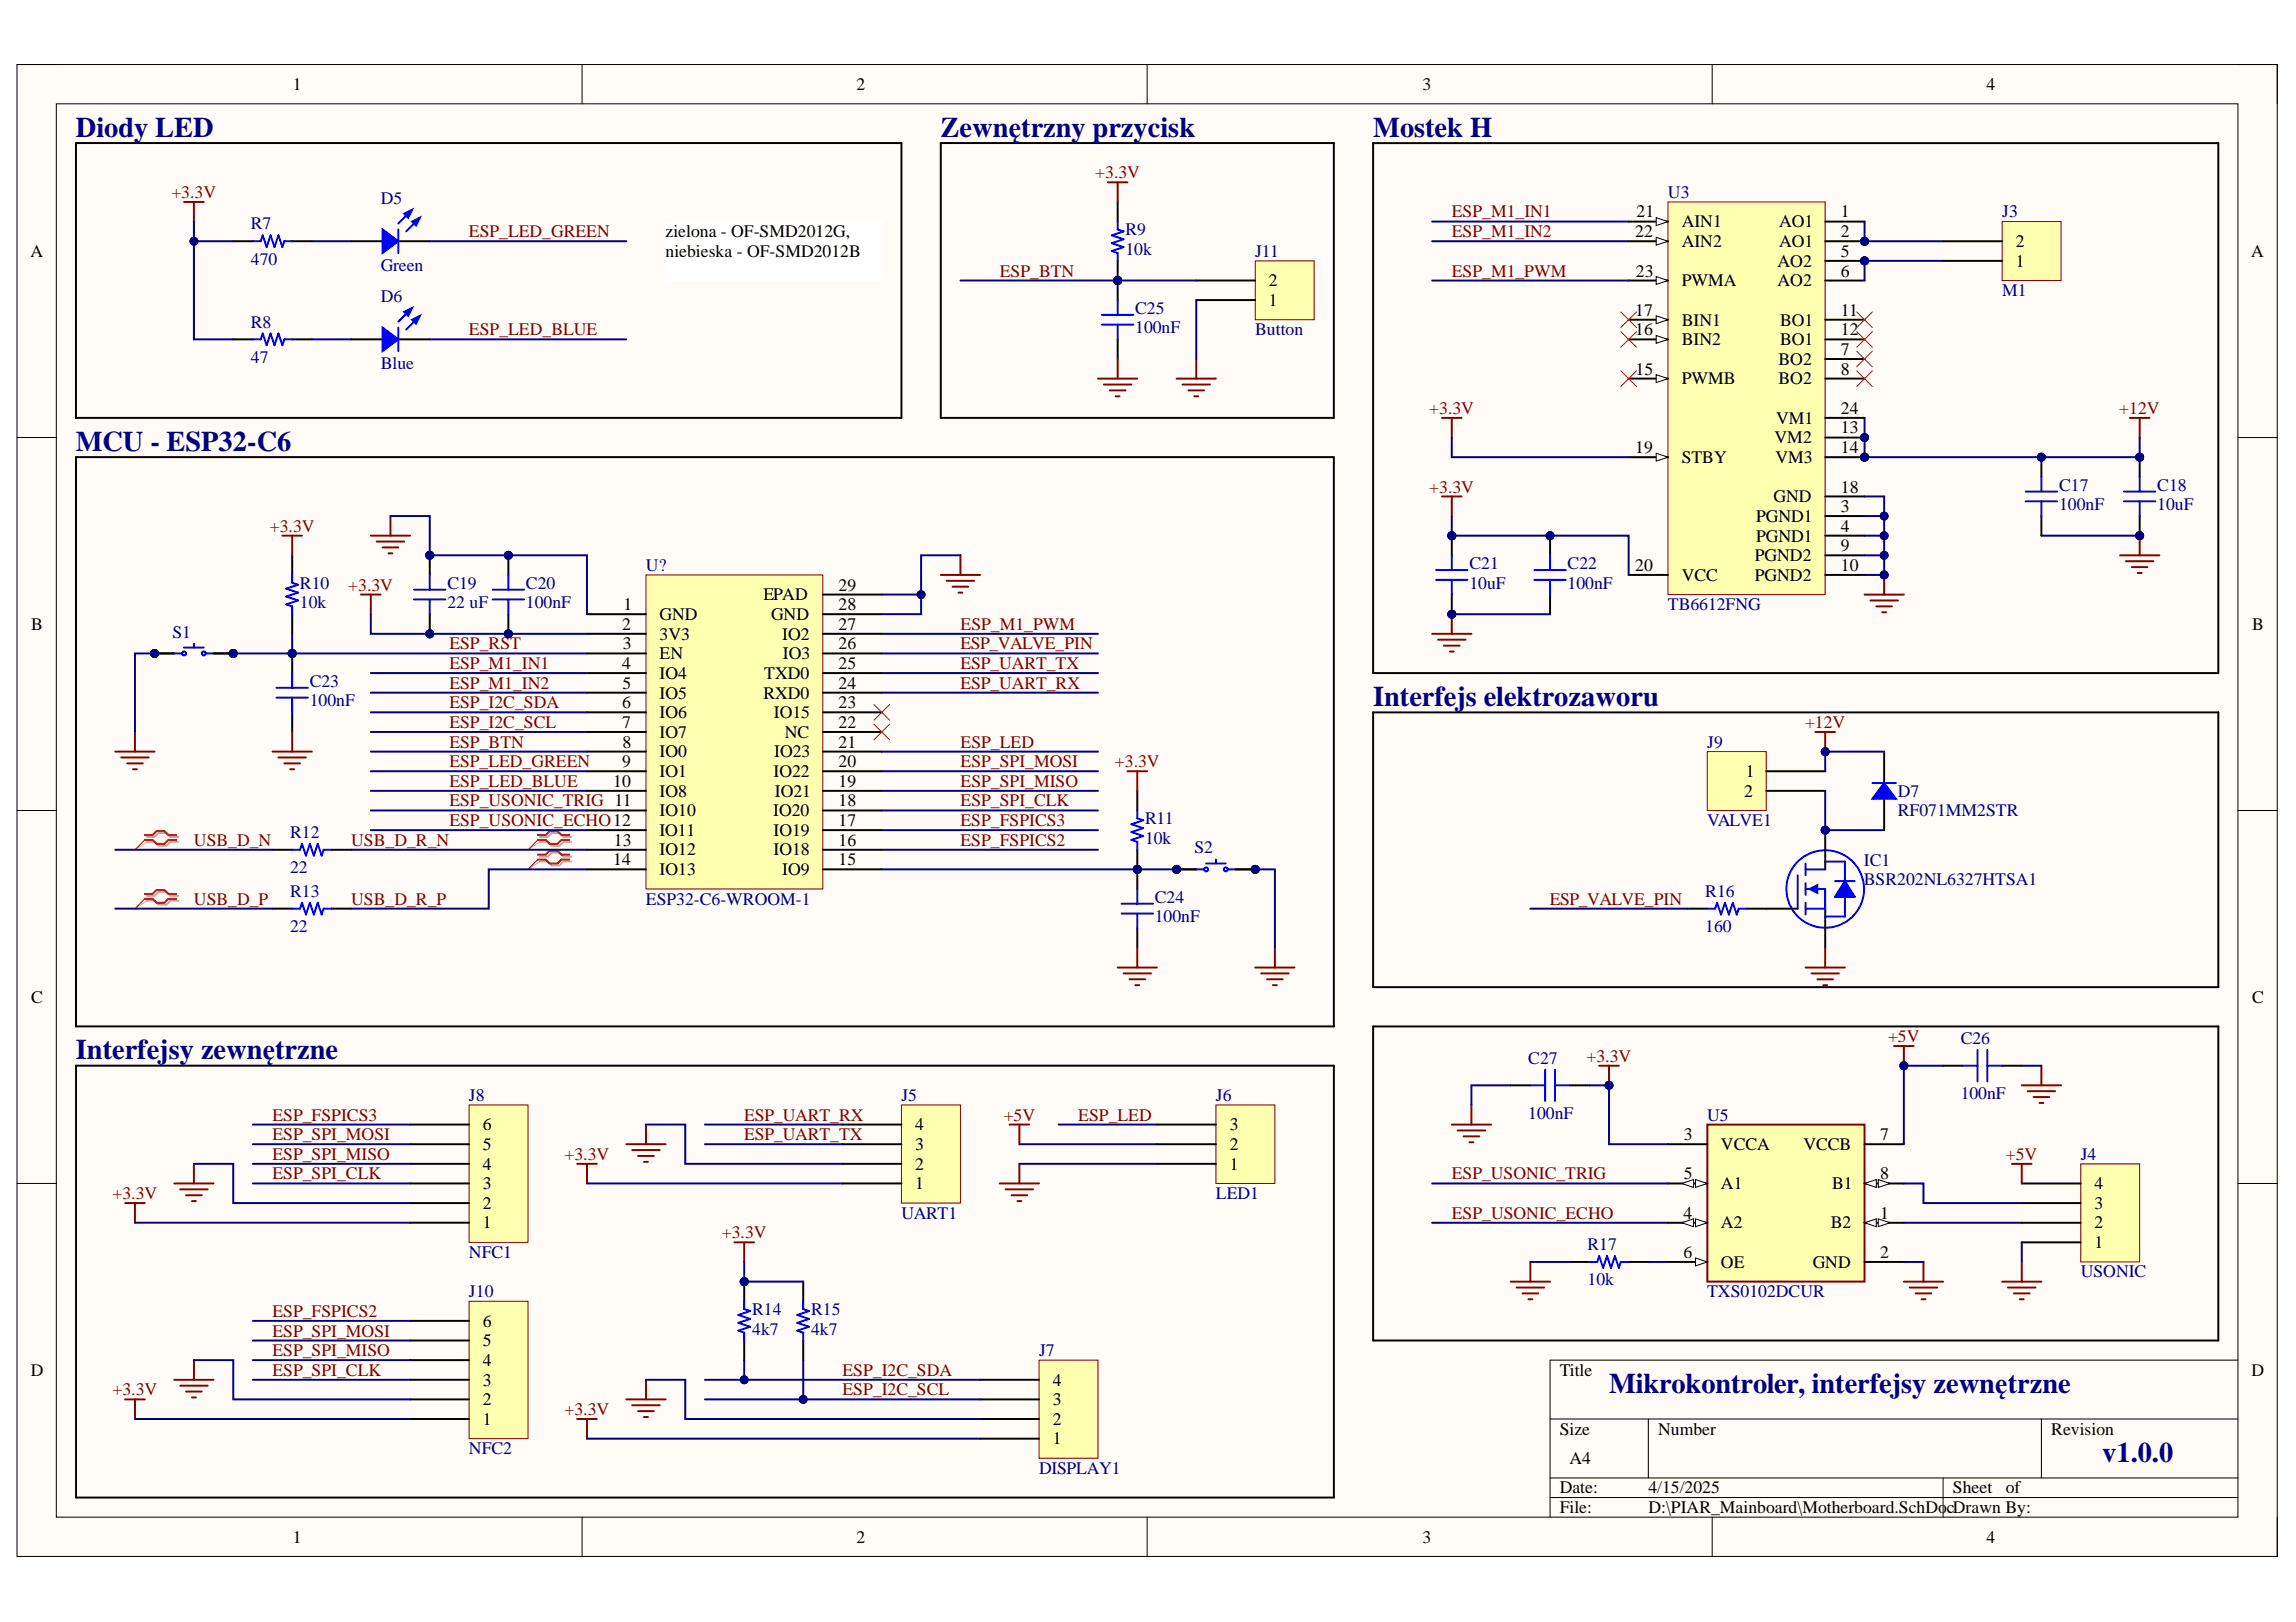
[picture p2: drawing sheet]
<svg xmlns="http://www.w3.org/2000/svg" width="297mm" height="210mm" viewBox="0 0 297 210" stroke-linecap="round" stroke-linejoin="round" font-family="sans-serif">
<defs><g id="words">
<g font-size="3.7" fill="#000080">
<text x="9.8" y="17.7">Diody LED</text>
<text x="121.7" y="17.7">Zewnętrzny przycisk</text>
<text x="177.7" y="17.7">Mostek H</text>
<text x="9.8" y="58.3">MCU - ESP32-C6</text>
<text x="177.7" y="91.4">Interfejs elektrozaworu</text>
<text x="9.8" y="137.1">Interfejsy zewnętrzne</text>
<text x="208.2" y="180.3">Mikrokontroler, interfejsy zewnętrzne</text>
<text x="272" y="189.2">v1.0.0</text>
</g>
<g font-size="2.3">
<text x="37.9" y="11.7">1</text>
<text x="110.8" y="11.7">2</text>
<text x="184" y="11.7">3</text>
<text x="257" y="11.7">4</text>
<text x="211.7" y="28.1">21</text>
<text x="217.6" y="29.4">AIN1</text>
<text x="230.2" y="29.4">AO1</text>
<text x="238.2" y="28.1">1</text>
<text x="3.9" y="33.2">A</text>
<text x="86.1" y="30.7">zielona - OF-SMD2012G,</text>
<text x="86.1" y="33.2">niebieska - OF-SMD2012B</text>
<text x="211.6" y="30.7">22</text>
<text x="211.6" y="35.8">23</text>
<text x="217.6" y="32">AIN2</text>
<text x="230" y="34.5">AO2</text>
<text x="230.2" y="32">AO1</text>
<text x="238.2" y="30.7">2</text>
<text x="238.2" y="33.2">5</text>
<text x="238.2" y="35.8">6</text>
<text x="260.8" y="34.5">1</text>
<text x="260.8" y="32">2</text>
<text x="291.2" y="33.2">A</text>
<text x="164.2" y="39.6">1</text>
<text x="164.2" y="37.1">2</text>
<text x="211.6" y="40.9">17</text>
<text x="217.6" y="37.1">PWMA</text>
<text x="230" y="37.1">AO2</text>
<text x="238.2" y="40.9">11</text>
<text x="211.6" y="43.4">16</text>
<text x="217.6" y="44.7">BIN2</text>
<text x="217.6" y="42.1">BIN1</text>
<text x="230.1" y="47.2">BO2</text>
<text x="230.3" y="42.1">BO1</text>
<text x="230.3" y="44.7">BO1</text>
<text x="238.2" y="43.4">12</text>
<text x="238.2" y="45.9">7</text>
<text x="211.6" y="48.5">15</text>
<text x="217.6" y="49.7">PWMB</text>
<text x="230.1" y="49.7">BO2</text>
<text x="238.2" y="53.6">24</text>
<text x="238.2" y="48.5">8</text>
<text x="211.6" y="58.6">19</text>
<text x="217.6" y="59.9">STBY</text>
<text x="229.6" y="57.4">VM2</text>
<text x="229.7" y="59.9">VM3</text>
<text x="229.8" y="54.8">VM1</text>
<text x="238.2" y="56.1">13</text>
<text x="238.2" y="58.6">14</text>
<text x="229.5" y="65">GND</text>
<text x="238.2" y="63.7">18</text>
<text x="227.2" y="67.5">PGND1</text>
<text x="227.2" y="70.1">PGND1</text>
<text x="238.2" y="66.3">3</text>
<text x="238.2" y="68.8">4</text>
<text x="238.2" y="71.3">9</text>
<text x="98.8" y="77.7">EPAD</text>
<text x="108.5" y="76.4">29</text>
<text x="211.6" y="73.9">20</text>
<text x="217.6" y="75.2">VCC</text>
<text x="227" y="75.2">PGND2</text>
<text x="227" y="72.6">PGND2</text>
<text x="238.2" y="73.9">10</text>
<text x="4" y="81.5">B</text>
<text x="80.5" y="81.5">2</text>
<text x="80.6" y="79">1</text>
<text x="85.3" y="80.2">GND</text>
<text x="85.3" y="82.8">3V3</text>
<text x="99.8" y="80.2">GND</text>
<text x="101.2" y="82.8">IO2</text>
<text x="108.5" y="81.5">27</text>
<text x="108.5" y="79">28</text>
<text x="291.4" y="81.5">B</text>
<text x="80.5" y="86.6">4</text>
<text x="80.5" y="89.1">5</text>
<text x="80.6" y="84">3</text>
<text x="85.3" y="85.3">EN</text>
<text x="85.3" y="87.8">IO4</text>
<text x="98.9" y="87.8">TXD0</text>
<text x="101.3" y="85.3">IO3</text>
<text x="108.5" y="89.1">24</text>
<text x="108.5" y="86.6">25</text>
<text x="108.5" y="84">26</text>
<text x="80.5" y="91.7">6</text>
<text x="80.5" y="94.2">7</text>
<text x="85.3" y="90.4">IO5</text>
<text x="85.3" y="92.9">IO6</text>
<text x="85.3" y="95.5">IO7</text>
<text x="98.8" y="90.4">RXD0</text>
<text x="100.1" y="92.9">IO15</text>
<text x="101.5" y="95.5">NC</text>
<text x="108.5" y="94.2">22</text>
<text x="108.5" y="91.7">23</text>
<text x="79.3" y="101.8">10</text>
<text x="80.5" y="99.3">9</text>
<text x="80.5" y="96.8">8</text>
<text x="85.3" y="98">IO0</text>
<text x="85.3" y="100.6">IO1</text>
<text x="100.1" y="100.6">IO22</text>
<text x="100.2" y="98">IO23</text>
<text x="108.5" y="101.8">19</text>
<text x="108.5" y="99.3">20</text>
<text x="108.5" y="96.8">21</text>
<text x="225.9" y="100.6">1</text>
<text x="85.3" y="103.1">IO8</text>
<text x="85.3" y="105.6">IO10</text>
<text x="100" y="105.6">IO20</text>
<text x="100.2" y="103.1">IO21</text>
<text x="108.5" y="106.9">17</text>
<text x="108.5" y="104.4">18</text>
<text x="225.6" y="103.1">2</text>
<text x="79.3" y="112">14</text>
<text x="79.4" y="109.4">13</text>
<text x="85.3" y="108.2">IO11</text>
<text x="85.3" y="110.7">IO12</text>
<text x="85.3" y="113.2">IO13</text>
<text x="100.1" y="110.7">IO18</text>
<text x="100.1" y="108.2">IO19</text>
<text x="101.2" y="113.2">IO9</text>
<text x="108.5" y="112">15</text>
<text x="108.5" y="109.4">16</text>
<text x="4" y="129.8">C</text>
<text x="291.4" y="129.8">C</text>
<text x="62.5" y="148.8">5</text>
<text x="62.5" y="146.3">6</text>
<text x="118.4" y="148.8">3</text>
<text x="118.4" y="146.3">4</text>
<text x="159.1" y="148.8">2</text>
<text x="159.1" y="146.3">3</text>
<text x="217.9" y="147.6">3</text>
<text x="222.6" y="148.8">VCCA</text>
<text x="233.3" y="148.8">VCCB</text>
<text x="243.2" y="147.6">7</text>
<text x="62.5" y="153.9">3</text>
<text x="62.5" y="151.4">4</text>
<text x="118.4" y="153.9">1</text>
<text x="118.4" y="151.4">2</text>
<text x="159.1" y="151.4">1</text>
<text x="217.8" y="152.6">5</text>
<text x="222.6" y="153.9">A1</text>
<text x="237" y="153.9">B1</text>
<text x="243.2" y="152.6">8</text>
<text x="271" y="153.9">4</text>
<text x="62.5" y="159">1</text>
<text x="62.5" y="156.4">2</text>
<text x="217.8" y="157.7">4</text>
<text x="222.6" y="159">A2</text>
<text x="236.9" y="159">B2</text>
<text x="243.2" y="157.7">1</text>
<text x="271" y="161.5">1</text>
<text x="271" y="159">2</text>
<text x="271" y="156.4">3</text>
<text x="217.8" y="162.8">6</text>
<text x="222.6" y="164">OE</text>
<text x="234.5" y="164">GND</text>
<text x="243.2" y="162.8">2</text>
<text x="62.5" y="171.7">6</text>
<text x="4" y="178">D</text>
<text x="62.5" y="179.3">3</text>
<text x="62.5" y="176.8">4</text>
<text x="62.5" y="174.2">5</text>
<text x="136.2" y="179.3">4</text>
<text x="201.8" y="178">Title</text>
<text x="291.3" y="178">D</text>
<text x="62.5" y="184.4">1</text>
<text x="62.5" y="181.8">2</text>
<text x="136.2" y="184.4">2</text>
<text x="136.2" y="181.8">3</text>
<text x="201.8" y="185.7">Size</text>
<text x="214.5" y="185.7">Number</text>
<text x="265.4" y="185.7">Revision</text>
<text x="136.2" y="186.9">1</text>
<text x="203.1" y="189.5">A4</text>
<text x="201.8" y="193.3">Date:</text>
<text x="201.8" y="195.8">File:</text>
<text x="213.3" y="193.3">4/15/2025</text>
<text x="213.3" y="195.8">D:\PIAR_Mainboard\Motherboard.SchDocDrawn By:</text>
<text x="252.6" y="193.3">Sheet</text>
<text x="259.5" y="193.3">of</text>
<text x="37.9" y="199.6">1</text>
<text x="110.8" y="199.6">2</text>
<text x="184" y="199.6">3</text>
<text x="257" y="199.6">4</text>
</g>
<g font-size="2.3" fill="#800000">
<text x="141.7" y="23.1">+3.3V</text>
<text x="22.2" y="25.6">+3.3V</text>
<text x="187.8" y="28.1">ESP_M1_IN1</text>
<text x="60.7" y="30.7">ESP_LED_GREEN</text>
<text x="129.3" y="35.8">ESP_BTN</text>
<text x="187.8" y="35.8">ESP_M1_PWM</text>
<text x="187.8" y="30.7">ESP_M1_IN2</text>
<text x="60.7" y="43.4">ESP_LED_BLUE</text>
<text x="184.9" y="53.6">+3.3V</text>
<text x="274.2" y="53.6">+12V</text>
<text x="184.9" y="63.7">+3.3V</text>
<text x="34.9" y="68.8">+3.3V</text>
<text x="45.1" y="76.4">+3.3V</text>
<text x="124.3" y="81.5">ESP_M1_PWM</text>
<text x="58.1" y="84">ESP_RST</text>
<text x="58.1" y="86.6">ESP_M1_IN1</text>
<text x="58.1" y="89.1">ESP_M1_IN2</text>
<text x="124.3" y="86.6">ESP_UART_TX</text>
<text x="124.3" y="89.1">ESP_UART_RX</text>
<text x="124.3" y="84">ESP_VALVE_PIN</text>
<text x="58.1" y="91.7">ESP_I2C_SDA</text>
<text x="58.1" y="94.2">ESP_I2C_SCL</text>
<text x="233.5" y="94.2">+12V</text>
<text x="58.1" y="99.3">ESP_LED_GREEN</text>
<text x="58.1" y="101.8">ESP_LED_BLUE</text>
<text x="58.1" y="96.8">ESP_BTN</text>
<text x="124.3" y="101.8">ESP_SPI_MISO</text>
<text x="124.3" y="99.3">ESP_SPI_MOSI</text>
<text x="124.3" y="96.8">ESP_LED</text>
<text x="144.2" y="99.3">+3.3V</text>
<text x="58.1" y="104.4">ESP_USONIC_TRIG 11</text>
<text x="58.1" y="106.9">ESP_USONIC_ECHO12</text>
<text x="124.3" y="106.9">ESP_FSPICS3</text>
<text x="124.3" y="104.4">ESP_SPI_CLK</text>
<text x="25.1" y="109.4">USB_D_N</text>
<text x="45.4" y="109.4">USB_D_R_N</text>
<text x="124.3" y="109.4">ESP_FSPICS2</text>
<text x="25.1" y="117.1">USB_D_P</text>
<text x="45.4" y="117.1">USB_D_R_P</text>
<text x="200.5" y="117.1">ESP_VALVE_PIN</text>
<text x="205.3" y="137.4">+3.3V</text>
<text x="244.3" y="134.8">+5V</text>
<text x="35.2" y="145">ESP_FSPICS3</text>
<text x="35.2" y="147.6">ESP_SPI_MOSI</text>
<text x="96.3" y="147.6">ESP_UART_TX</text>
<text x="96.3" y="145">ESP_UART_RX</text>
<text x="129.9" y="145">+5V</text>
<text x="139.5" y="145">ESP_LED</text>
<text x="14.6" y="155.2">+3.3V</text>
<text x="35.2" y="150.1">ESP_SPI_MISO</text>
<text x="35.2" y="152.6">ESP_SPI_CLK</text>
<text x="73" y="150.1">+3.3V</text>
<text x="187.8" y="152.6">ESP_USONIC_TRIG</text>
<text x="259.5" y="150.1">+5V</text>
<text x="93.4" y="160.2">+3.3V</text>
<text x="187.8" y="157.7">ESP_USONIC_ECHO</text>
<text x="35.2" y="170.4">ESP_FSPICS2</text>
<text x="35.2" y="173">ESP_SPI_MOSI</text>
<text x="35.2" y="175.5">ESP_SPI_MISO</text>
<text x="35.2" y="178">ESP_SPI_CLK</text>
<text x="109" y="178">ESP_I2C_SDA</text>
<text x="14.6" y="180.6">+3.3V</text>
<text x="73" y="183.1">+3.3V</text>
<text x="109" y="180.6">ESP_I2C_SCL</text>
</g>
<g font-size="2.3" fill="#000080">
<text x="32.5" y="29.7">R7</text>
<text x="49.3" y="26.4">D5</text>
<text x="215.8" y="25.6">U3</text>
<text x="259" y="28.1">J3</text>
<text x="32.5" y="34.3">470</text>
<text x="49.3" y="35">Green</text>
<text x="145.6" y="33">10k</text>
<text x="145.6" y="30.4">R9</text>
<text x="162.4" y="33.2">J11</text>
<text x="49.3" y="39.1">D6</text>
<text x="146.9" y="40.6">C25</text>
<text x="259" y="38.3">M1</text>
<text x="32.5" y="47">47</text>
<text x="32.5" y="42.4">R8</text>
<text x="49.3" y="47.7">Blue</text>
<text x="146.9" y="43.2">100nF</text>
<text x="162.4" y="43.4">Button</text>
<text x="266.4" y="63.5">C17</text>
<text x="279.1" y="63.5">C18</text>
<text x="266.4" y="66">100nF</text>
<text x="279.1" y="66">10uF</text>
<text x="38.8" y="76.2">R10</text>
<text x="57.9" y="76.2">C19</text>
<text x="68" y="76.2">C20</text>
<text x="83.6" y="73.9">U?</text>
<text x="190.1" y="76.2">10uF</text>
<text x="190.1" y="73.6">C21</text>
<text x="202.8" y="76.2">100nF</text>
<text x="202.8" y="73.6">C22</text>
<text x="22.3" y="82.5">S1</text>
<text x="38.8" y="78.7">10k</text>
<text x="57.9" y="78.7">22 uF</text>
<text x="68" y="78.7">100nF</text>
<text x="215.8" y="79">TB6612FNG</text>
<text x="40.1" y="88.9">C23</text>
<text x="40.1" y="91.4">100nF</text>
<text x="220.9" y="96.8">J9</text>
<text x="148.1" y="106.6">R11</text>
<text x="220.9" y="106.9">VALVE1</text>
<text x="245.5" y="103.1">D7</text>
<text x="245.5" y="105.6">RF071MM2STR</text>
<text x="37.5" y="113">22</text>
<text x="37.5" y="108.4">R12</text>
<text x="148.1" y="109.2">10k</text>
<text x="154.5" y="110.4">S2</text>
<text x="241.1" y="112.1">IC1</text>
<text x="37.5" y="116.1">R13</text>
<text x="83.6" y="117.1">ESP32-C6-WROOM-1</text>
<text x="149.4" y="119.4">100nF</text>
<text x="149.4" y="116.8">C24</text>
<text x="220.6" y="116.1">R16</text>
<text x="241.1" y="114.6">BSR202NL6327HTSA1</text>
<text x="37.5" y="120.6">22</text>
<text x="220.6" y="120.6">160</text>
<text x="197.7" y="137.6">C27</text>
<text x="253.7" y="135.1">C26</text>
<text x="60.7" y="142.5">J8</text>
<text x="116.6" y="142.5">J5</text>
<text x="157.3" y="142.5">J6</text>
<text x="253.7" y="142.2">100nF</text>
<text x="197.7" y="144.8">100nF</text>
<text x="220.9" y="145">U5</text>
<text x="157.3" y="155.2">LED1</text>
<text x="269.2" y="150.1">J4</text>
<text x="116.6" y="157.7">UART1</text>
<text x="205.4" y="161.8">R17</text>
<text x="60.7" y="162.8">NFC1</text>
<text x="60.7" y="167.9">J10</text>
<text x="205.4" y="166.3">10k</text>
<text x="220.9" y="167.9">TXS0102DCUR</text>
<text x="269.2" y="165.3">USONIC</text>
<text x="97.3" y="172.7">4k7</text>
<text x="97.3" y="170.2">R14</text>
<text x="104.9" y="172.7">4k7</text>
<text x="104.9" y="170.2">R15</text>
<text x="134.4" y="175.5">J7</text>
<text x="60.7" y="188.2">NFC2</text>
<text x="134.4" y="190.7">DISPLAY1</text>
</g>
</g></defs>
<path d="M2.2 8.4h292.4v193h-292.4z" fill-rule="evenodd" fill="#fffcf8"/>
<path d="M2.2 8.4h292.4v193h-292.4z" fill="none" stroke="#000" stroke-width=".13"/>
<path d="M7.3 13.4h282.2v182.9h-282.2z" fill-rule="evenodd" fill="#fffcf8"/>
<g fill="none" stroke="#000" stroke-width=".13">
<path d="M2.2 8.4h5.1M7.3 13.4h282.2v182.9h-282.2zM75.3 8.4v5M148.4 8.4v5M221.5 8.4v5M289.5 8.4h5.1v5M2.2 56.6h5.1M289.5 56.6h5.1M2.2 104.9h5.1M289.5 104.9h5.1M2.2 153.1h5.1M289.5 153.2h5.1"/>
<path d="M289.5 176h-89v20.3M75.3 196.3v5.1M148.4 196.3v5.1M200.5 183.6h89M200.5 191.3h89M200.5 193.8h89M213.3 183.6v7.7M221.5 196.3v5.1M251.4 191.3v5M264.1 183.6v7.7M294.6 196.3v5.1"/>
</g>
<circle cx="241.2" cy="56.6" r=".51" fill="#000080"/>
<circle cx="241.2" cy="56.6" r=".51" fill="none" stroke="#000080" stroke-width=".13"/>
<circle cx="241.2" cy="59.2" r=".51" fill="#000080"/>
<circle cx="241.2" cy="59.2" r=".51" fill="none" stroke="#000080" stroke-width=".13"/>
<circle cx="241.2" cy="31.2" r=".51" fill="#000080"/>
<circle cx="241.2" cy="31.2" r=".51" fill="none" stroke="#000080" stroke-width=".13"/>
<circle cx="241.2" cy="33.8" r=".51" fill="#000080"/>
<circle cx="241.2" cy="33.8" r=".51" fill="none" stroke="#000080" stroke-width=".13"/>
<path d="M215.8 26.1h20.3v50.8h-20.3z" fill-rule="evenodd" fill="#ffffb0"/>
<path d="M215.8 26.1h20.3v50.8h-20.3z" fill="none" stroke="#800000" stroke-width=".13"/>
<path d="M236.1 28.7h5.1M236.1 41.4h5.1M236.1 43.9h5.1M236.1 56.6h5.1M236.1 74.4h5.1" fill="none" stroke="#000" stroke-width=".25"/>
<circle cx="241.2" cy="56.6" r=".51" fill="#000080"/>
<circle cx="241.2" cy="56.6" r=".51" fill="none" stroke="#000080" stroke-width=".13"/>
<path d="M236.1 59.2h5.1" fill="none" stroke="#000" stroke-width=".25"/>
<circle cx="241.2" cy="59.2" r=".51" fill="#000080"/>
<circle cx="241.2" cy="59.2" r=".51" fill="none" stroke="#000080" stroke-width=".13"/>
<path d="M210.7 49h5.1" fill="none" stroke="#000" stroke-width=".25"/>
<path d="M214.3 48.5l1.5 .5-1.5 .5z" fill="#f8fcff"/>
<path d="M214.3 48.5l1.5 .5-1.5 .5z" fill="none" stroke="#000" stroke-width=".13"/>
<path d="M210.7 43.9h5.1" fill="none" stroke="#000" stroke-width=".25"/>
<path d="M214.3 43.4l1.5 .5-1.5 .5z" fill="#f8fcff"/>
<path d="M214.3 43.4l1.5 .5-1.5 .5z" fill="none" stroke="#000" stroke-width=".13"/>
<path d="M210.7 41.4h5.1" fill="none" stroke="#000" stroke-width=".25"/>
<path d="M214.3 40.9l1.5 .5-1.5 .5z" fill="#f8fcff"/>
<path d="M214.3 40.9l1.5 .5-1.5 .5z" fill="none" stroke="#000" stroke-width=".13"/>
<path d="M210.7 59.2h5.1M236.1 64.2h5.1" fill="none" stroke="#000" stroke-width=".25"/>
<path d="M214.3 58.7l1.5 .5-1.5 .5z" fill="#f8fcff"/>
<path d="M214.3 58.7l1.5 .5-1.5 .5z" fill="none" stroke="#000" stroke-width=".13"/>
<path d="M236.1 31.2h5.1" fill="none" stroke="#000" stroke-width=".25"/>
<circle cx="241.2" cy="31.2" r=".51" fill="#000080"/>
<circle cx="241.2" cy="31.2" r=".51" fill="none" stroke="#000080" stroke-width=".13"/>
<path d="M210.7 28.7h5.1M210.7 74.4h5.1" fill="none" stroke="#000" stroke-width=".25"/>
<path d="M214.3 28.2l1.5 .5-1.5 .5z" fill="#f8fcff"/>
<path d="M214.3 28.2l1.5 .5-1.5 .5z" fill="none" stroke="#000" stroke-width=".13"/>
<path d="M210.7 31.2h5.1" fill="none" stroke="#000" stroke-width=".25"/>
<path d="M214.3 30.7l1.5 .5-1.5 .5z" fill="#f8fcff"/>
<path d="M214.3 30.7l1.5 .5-1.5 .5z" fill="none" stroke="#000" stroke-width=".13"/>
<path d="M210.7 36.3h5.1" fill="none" stroke="#000" stroke-width=".25"/>
<path d="M214.3 35.8l1.5 .5-1.5 .5z" fill="#f8fcff"/>
<path d="M214.3 35.8l1.5 .5-1.5 .5z" fill="none" stroke="#000" stroke-width=".13"/>
<path d="M236.1 33.8h5.1M236.1 54.1h5.1M236.1 66.8h5.1M236.1 69.3h5.1" fill="none" stroke="#000" stroke-width=".25"/>
<circle cx="241.2" cy="33.8" r=".51" fill="#000080"/>
<circle cx="241.2" cy="33.8" r=".51" fill="none" stroke="#000080" stroke-width=".13"/>
<path d="M236.1 36.3h5.1M236.1 46.5h5.1M236.1 49h5.1M236.1 71.9h5.1" fill="none" stroke="#000" stroke-width=".25"/>
<path d="M83.6 74.4h22.9v40.6h-22.9z" fill-rule="evenodd" fill="#ffffb0"/>
<path d="M83.6 74.4h22.9v40.6h-22.9z" fill="none" stroke="#800000" stroke-width=".13"/>
<g fill="none" stroke="#000" stroke-width=".25">
<path d="M75.9 79.5h7.7M106.5 79.5h7.6M106.5 76.9h7.6M75.9 82h7.7M75.9 84.6h7.7M75.9 87.1h7.7M75.9 89.6h7.7M75.9 92.2h7.7M75.9 94.7h7.7M75.9 97.3h7.7M75.9 99.8h7.7M106.5 82h7.6"/>
<path d="M106.5 87.1h7.6M106.5 89.6h7.6M106.5 92.2h7.6M106.5 94.7h7.6M106.5 97.3h7.6M106.5 99.8h7.6M106.5 84.6h7.6M75.9 102.3h7.7M75.9 104.9h7.7M75.9 107.4h7.7M75.9 110h7.7M75.9 112.5h7.7"/>
<path d="M106.5 102.3h7.6M106.5 104.9h7.6M106.5 107.4h7.6M106.5 110h7.6M106.5 112.5h7.6"/>
</g>
<circle cx="65.8" cy="82" r=".51" fill="#000080"/>
<circle cx="65.8" cy="82" r=".51" fill="none" stroke="#000080" stroke-width=".13"/>
<circle cx="65.8" cy="71.9" r=".51" fill="#000080"/>
<circle cx="65.8" cy="71.9" r=".51" fill="none" stroke="#000080" stroke-width=".13"/>
<path d="M65.8 79.5v2.5" fill="none" stroke="#000" stroke-width=".25"/>
<circle cx="65.8" cy="82" r=".51" fill="#000080"/>
<circle cx="65.8" cy="82" r=".51" fill="none" stroke="#000080" stroke-width=".13"/>
<path d="M65.8 71.9v2.5" fill="none" stroke="#000" stroke-width=".25"/>
<circle cx="65.8" cy="71.9" r=".51" fill="#000080"/>
<circle cx="65.8" cy="71.9" r=".51" fill="none" stroke="#000080" stroke-width=".13"/>
<path d="M63.7 76.3h4.1M63.7 77.6h4.1M65.8 74.4v1.9M65.8 77.6v1.9" fill="none" stroke="#00f" stroke-width=".25"/>
<circle cx="55.6" cy="82" r=".51" fill="#000080"/>
<circle cx="55.6" cy="82" r=".51" fill="none" stroke="#000080" stroke-width=".13"/>
<circle cx="55.6" cy="71.9" r=".51" fill="#000080"/>
<circle cx="55.6" cy="71.9" r=".51" fill="none" stroke="#000080" stroke-width=".13"/>
<path d="M55.6 79.5v2.5" fill="none" stroke="#000" stroke-width=".25"/>
<circle cx="55.6" cy="82" r=".51" fill="#000080"/>
<circle cx="55.6" cy="82" r=".51" fill="none" stroke="#000080" stroke-width=".13"/>
<path d="M55.6 71.9v2.5" fill="none" stroke="#000" stroke-width=".25"/>
<circle cx="55.6" cy="71.9" r=".51" fill="#000080"/>
<circle cx="55.6" cy="71.9" r=".51" fill="none" stroke="#000080" stroke-width=".13"/>
<path d="M37.8 74.4v1l.8 .3-1.6 .5 1.6 .5-1.6 .5 1.6 .5-1.6 .5 .8 .3v1M53.6 76.3h4M53.6 77.6h4M55.6 74.4v1.9M55.6 77.6v1.9" fill="none" stroke="#00f" stroke-width=".25"/>
<path d="M37.8 71.9v2.5M37.8 79.5v2.5" fill="none" stroke="#000" stroke-width=".25"/>
<path d="M36.5 69.3h2.6M37.8 69.3v2.6M46.7 76.9h2.5M48 69.3h5.1M48 76.9v2.6M48.7 70.1h3.6M49.5 70.8h2M50.3 71.6h.5M50.5 66.8v2.5" fill="none" stroke="#800000" stroke-width=".25"/>
<circle cx="37.8" cy="84.6" r=".51" fill="#000080"/>
<circle cx="37.8" cy="84.6" r=".51" fill="none" stroke="#000080" stroke-width=".13"/>
<path d="M37.8 84.6v2.5M37.8 92.2v2.5" fill="none" stroke="#000" stroke-width=".25"/>
<circle cx="37.8" cy="84.6" r=".51" fill="#000080"/>
<circle cx="37.8" cy="84.6" r=".51" fill="none" stroke="#000080" stroke-width=".13"/>
<path d="M35.8 89h4M35.8 90.3h4M37.8 87.1v1.9M37.8 90.3v1.9" fill="none" stroke="#00f" stroke-width=".25"/>
<path d="M35.3 97.3h5M36 98h3.6M36.8 98.8h2M37.5 99.5h.6M37.8 94.7v2.6" fill="none" stroke="#800000" stroke-width=".25"/>
<path d="M259 28.7h7.6v7.6h-7.6z" fill-rule="evenodd" fill="#ffffb0"/>
<path d="M259 28.7h7.6v7.6h-7.6z" fill="none" stroke="#800000" stroke-width=".13"/>
<path d="M251.4 33.8h7.6M251.4 31.2h7.6" fill="none" stroke="#000" stroke-width=".25"/>
<path d="M220.9 97.3h7.6v7.6h-7.6z" fill-rule="evenodd" fill="#ffffb0"/>
<path d="M220.9 97.3h7.6v7.6h-7.6z" fill="none" stroke="#800000" stroke-width=".13"/>
<path d="M228.5 99.8h7.6M228.5 102.3h7.6" fill="none" stroke="#000" stroke-width=".25"/>
<path d="M116.6 143h7.7v12.7h-7.7z" fill-rule="evenodd" fill="#ffffb0"/>
<path d="M116.6 143h7.7v12.7h-7.7z" fill="none" stroke="#800000" stroke-width=".13"/>
<path d="M109 153.1h7.6M109 150.6h7.6M109 148.1h7.6M109 145.5h7.6" fill="none" stroke="#000" stroke-width=".25"/>
<path d="M157.3 143h7.6v10.1h-7.6z" fill-rule="evenodd" fill="#ffffb0"/>
<path d="M157.3 143h7.6v10.1h-7.6z" fill="none" stroke="#800000" stroke-width=".13"/>
<path d="M149.7 150.6h7.6M149.7 148.1h7.6M149.7 145.5h7.6" fill="none" stroke="#000" stroke-width=".25"/>
<path d="M134.4 176h7.7v12.7h-7.7z" fill-rule="evenodd" fill="#ffffb0"/>
<path d="M134.4 176h7.7v12.7h-7.7z" fill="none" stroke="#800000" stroke-width=".13"/>
<path d="M126.8 178.6h7.6M126.8 186.2h7.6M126.8 183.6h7.6M126.8 181.1h7.6" fill="none" stroke="#000" stroke-width=".25"/>
<path d="M60.7 143h7.6v17.8h-7.6z" fill-rule="evenodd" fill="#ffffb0"/>
<path d="M60.7 143h7.6v17.8h-7.6z" fill="none" stroke="#800000" stroke-width=".13"/>
<path d="M53.1 158.2h7.6M53.1 155.7h7.6M53.1 153.1h7.6M53.1 150.6h7.6M53.1 148.1h7.6M53.1 145.5h7.6" fill="none" stroke="#000" stroke-width=".25"/>
<path d="M60.7 168.4h7.6v17.8h-7.6z" fill-rule="evenodd" fill="#ffffb0"/>
<path d="M60.7 168.4h7.6v17.8h-7.6z" fill="none" stroke="#800000" stroke-width=".13"/>
<path d="M53.1 178.6h7.6M53.1 176h7.6M53.1 173.5h7.6M53.1 170.9h7.6M53.1 183.6h7.6M53.1 181.1h7.6" fill="none" stroke="#000" stroke-width=".25"/>
<circle cx="276.8" cy="69.3" r=".51" fill="#000080"/>
<circle cx="276.8" cy="69.3" r=".51" fill="none" stroke="#000080" stroke-width=".13"/>
<circle cx="276.8" cy="59.2" r=".51" fill="#000080"/>
<circle cx="276.8" cy="59.2" r=".51" fill="none" stroke="#000080" stroke-width=".13"/>
<path d="M276.8 66.8v2.5" fill="none" stroke="#000" stroke-width=".25"/>
<circle cx="276.8" cy="69.3" r=".51" fill="#000080"/>
<circle cx="276.8" cy="69.3" r=".51" fill="none" stroke="#000080" stroke-width=".13"/>
<path d="M276.8 59.2v2.5" fill="none" stroke="#000" stroke-width=".25"/>
<circle cx="276.8" cy="59.2" r=".51" fill="#000080"/>
<circle cx="276.8" cy="59.2" r=".51" fill="none" stroke="#000080" stroke-width=".13"/>
<path d="M274.8 63.6h4M274.8 64.9h4M276.8 61.7v1.9M276.8 64.9v1.9" fill="none" stroke="#00f" stroke-width=".25"/>
<circle cx="264.1" cy="59.2" r=".51" fill="#000080"/>
<circle cx="264.1" cy="59.2" r=".51" fill="none" stroke="#000080" stroke-width=".13"/>
<path d="M264.1 59.2v2.5" fill="none" stroke="#000" stroke-width=".25"/>
<circle cx="264.1" cy="59.2" r=".51" fill="#000080"/>
<circle cx="264.1" cy="59.2" r=".51" fill="none" stroke="#000080" stroke-width=".13"/>
<path d="M264.1 66.8v2.5" fill="none" stroke="#000" stroke-width=".25"/>
<path d="M262.1 64.9h4M262.1 63.6h4M264.1 61.7v1.9M264.1 64.9v1.9" fill="none" stroke="#00f" stroke-width=".25"/>
<path d="M241.2 76.9h5.1M242 77.7h3.5M242.7 78.5h2.1M243.5 79.2h.5M243.8 74.4v2.5" fill="none" stroke="#800000" stroke-width=".25"/>
<circle cx="243.8" cy="74.4" r=".51" fill="#000080"/>
<circle cx="243.8" cy="74.4" r=".51" fill="none" stroke="#000080" stroke-width=".13"/>
<path d="M274.3 71.9h5.1M275 72.6h3.6M275.8 73.4h2M276.6 74.1h.5M276.8 69.3v2.6" fill="none" stroke="#800000" stroke-width=".25"/>
<circle cx="276.8" cy="69.3" r=".51" fill="#000080"/>
<circle cx="276.8" cy="69.3" r=".51" fill="none" stroke="#000080" stroke-width=".13"/>
<path d="M275.5 54.1h2.6M276.8 54.1v2.5" fill="none" stroke="#800000" stroke-width=".25"/>
<circle cx="200.5" cy="69.3" r=".51" fill="#000080"/>
<circle cx="200.5" cy="69.3" r=".51" fill="none" stroke="#000080" stroke-width=".13"/>
<path d="M200.5 69.3v2.6" fill="none" stroke="#000" stroke-width=".25"/>
<circle cx="200.5" cy="69.3" r=".51" fill="#000080"/>
<circle cx="200.5" cy="69.3" r=".51" fill="none" stroke="#000080" stroke-width=".13"/>
<path d="M200.5 76.9v2.6" fill="none" stroke="#000" stroke-width=".25"/>
<path d="M198.5 75h4.1M198.5 73.8h4.1M200.5 71.9v1.9M200.5 75v1.9" fill="none" stroke="#00f" stroke-width=".25"/>
<circle cx="187.8" cy="79.5" r=".51" fill="#000080"/>
<circle cx="187.8" cy="79.5" r=".51" fill="none" stroke="#000080" stroke-width=".13"/>
<circle cx="187.8" cy="69.3" r=".51" fill="#000080"/>
<circle cx="187.8" cy="69.3" r=".51" fill="none" stroke="#000080" stroke-width=".13"/>
<path d="M187.8 76.9v2.6" fill="none" stroke="#000" stroke-width=".25"/>
<circle cx="187.8" cy="79.5" r=".51" fill="#000080"/>
<circle cx="187.8" cy="79.5" r=".51" fill="none" stroke="#000080" stroke-width=".13"/>
<path d="M187.8 69.3v2.6" fill="none" stroke="#000" stroke-width=".25"/>
<circle cx="187.8" cy="69.3" r=".51" fill="#000080"/>
<circle cx="187.8" cy="69.3" r=".51" fill="none" stroke="#000080" stroke-width=".13"/>
<path d="M185.8 73.8h4.1M185.8 75h4.1M187.8 71.9v1.9M187.8 75v1.9" fill="none" stroke="#00f" stroke-width=".25"/>
<path d="M187.8 79.5v2.5M185.3 82h5.1M186 82.8h3.6M186.8 83.6h2M187.6 84.3h.5" fill="none" stroke="#800000" stroke-width=".25"/>
<circle cx="187.8" cy="79.5" r=".51" fill="#000080"/>
<circle cx="187.8" cy="79.5" r=".51" fill="none" stroke="#000080" stroke-width=".13"/>
<path d="M186.6 64.2h2.5M187.8 64.2v2.6" fill="none" stroke="#800000" stroke-width=".25"/>
<path d="M103.9 165.9v2.5M103.9 173.5v2.5" fill="none" stroke="#000" stroke-width=".25"/>
<path d="M103.9 168.4v1l.8 .3-1.6 .5 1.6 .5-1.6 .5 1.6 .5-1.6 .5 .8 .3v1" fill="none" stroke="#00f" stroke-width=".25"/>
<circle cx="96.3" cy="165.9" r=".51" fill="#000080"/>
<circle cx="96.3" cy="165.9" r=".51" fill="none" stroke="#000080" stroke-width=".13"/>
<path d="M96.3 165.9v2.5" fill="none" stroke="#000" stroke-width=".25"/>
<circle cx="96.3" cy="165.9" r=".51" fill="#000080"/>
<circle cx="96.3" cy="165.9" r=".51" fill="none" stroke="#000080" stroke-width=".13"/>
<path d="M96.3 173.5v2.5" fill="none" stroke="#000" stroke-width=".25"/>
<path d="M96.3 168.4v1l.7 .3-1.5 .5 1.5 .5-1.5 .5 1.5 .5-1.5 .5 .8 .3v1" fill="none" stroke="#00f" stroke-width=".25"/>
<path d="M83.6 178.6v2.5M95 160.8h2.6M96.3 160.8v2.5M74.7 183.6h2.5M75.9 183.6v2.6M81 181.1h5.1M81.8 181.9h3.6M82.6 182.6h2M83.3 183.4h.5" fill="none" stroke="#800000" stroke-width=".25"/>
<circle cx="20" cy="84.6" r=".51" fill="#000080"/>
<circle cx="20" cy="84.6" r=".51" fill="none" stroke="#000080" stroke-width=".13"/>
<circle cx="20" cy="84.6" r=".51" fill="#000080"/>
<circle cx="20" cy="84.6" r=".51" fill="none" stroke="#000080" stroke-width=".13"/>
<circle cx="30.2" cy="84.6" r=".51" fill="#000080"/>
<circle cx="30.2" cy="84.6" r=".51" fill="none" stroke="#000080" stroke-width=".13"/>
<circle cx="30.2" cy="84.6" r=".51" fill="#000080"/>
<circle cx="30.2" cy="84.6" r=".51" fill="none" stroke="#000080" stroke-width=".13"/>
<path d="M20 84.6h2.5" fill="none" stroke="#000" stroke-width=".25"/>
<circle cx="20" cy="84.6" r=".51" fill="#000080"/>
<circle cx="20" cy="84.6" r=".51" fill="none" stroke="#000080" stroke-width=".13"/>
<path d="M20 84.6h2.5" fill="none" stroke="#000" stroke-width=".25"/>
<circle cx="20" cy="84.6" r=".51" fill="#000080"/>
<circle cx="20" cy="84.6" r=".51" fill="none" stroke="#000080" stroke-width=".13"/>
<g fill="none" stroke="#00f" stroke-width=".25">
<path d="M22.5 84.6h1.1M23.8 83.8h2.6M25.1 83.3v.5M26.6 84.6h1"/>
<circle cx="23.8" cy="84.6" r=".25"/>
<circle cx="26.4" cy="84.6" r=".25"/>
</g>
<path d="M27.6 84.6h2.6" fill="none" stroke="#000" stroke-width=".25"/>
<circle cx="30.2" cy="84.6" r=".51" fill="#000080"/>
<circle cx="30.2" cy="84.6" r=".51" fill="none" stroke="#000080" stroke-width=".13"/>
<path d="M27.6 84.6h2.6" fill="none" stroke="#000" stroke-width=".25"/>
<circle cx="30.2" cy="84.6" r=".51" fill="#000080"/>
<circle cx="30.2" cy="84.6" r=".51" fill="none" stroke="#000080" stroke-width=".13"/>
<path d="M14.9 97.3h5.1M15.7 98h3.5M16.4 98.8h2.1M17.2 99.5h.5M17.5 94.7v2.6M74.7 150.6h2.5M75.9 150.6v2.5M81 148.1h5.1M81.8 148.8h3.5M82.6 149.6h2M83.3 150.4h.5M83.6 145.5v2.6" fill="none" stroke="#800000" stroke-width=".25"/>
<path d="M113.1 93.7l2 2M115.1 93.7l-2 2M18.7 108.7l-1.2 1.3M18.7 116.3l-1.2 1.3" fill="none" stroke="#f00" stroke-width=".13"/>
<path d="M19 108.3h1l.5-.5h1l.5 .5h1.1M19 108.9h1l.5 .6h1l.5-.6h1.1M19 115.9h1l.5-.5h1l.5 .5h1.1M19 116.6h1l.5 .5h1l.5-.5h1.1" fill="none" stroke="#d0a19e" stroke-width=".25"/>
<path d="M19 108.9l-1.5 1.1M19 116.6l-1.5 1" fill="none" stroke="#d0a19e" stroke-width=".13"/>
<path d="M18.7 108.1h1l.6-.5h1l.5 .5h1M18.7 108.7h1l.6 .5h1l.5-.5h1M18.7 115.7h1l.6-.5h1l.5 .5h1M18.7 116.3h1l.6 .5h1l.5-.5h1" fill="none" stroke="#f00" stroke-width=".25"/>
<path d="M35.3 110h2.5M35.3 117.6h2.5M42.9 110h2.5M42.9 117.6h2.5" fill="none" stroke="#000" stroke-width=".25"/>
<path d="M37.8 110h1l.3-.8 .5 1.5 .5-1.5 .5 1.5 .5-1.5 .5 1.5 .3-.7h1M37.8 117.6h1l.3-.8 .5 1.5 .5-1.5 .5 1.5 .5-1.5 .5 1.5 .3-.7h1" fill="none" stroke="#00f" stroke-width=".25"/>
<circle cx="147.1" cy="112.5" r=".51" fill="#000080"/>
<circle cx="147.1" cy="112.5" r=".51" fill="none" stroke="#000080" stroke-width=".13"/>
<path d="M147.1 102.3v2.6M147.1 110v2.5" fill="none" stroke="#000" stroke-width=".25"/>
<circle cx="147.1" cy="112.5" r=".51" fill="#000080"/>
<circle cx="147.1" cy="112.5" r=".51" fill="none" stroke="#000080" stroke-width=".13"/>
<path d="M147.1 104.9v1l.8 .3-1.5 .5 1.5 .5-1.5 .5 1.5 .5-1.5 .5 .7 .2v1.1" fill="none" stroke="#00f" stroke-width=".25"/>
<path d="M145.9 99.8h2.5M147.1 99.8v2.5M162.4 125.2h5.1M163.2 126h3.5M163.9 126.7h2.1M164.7 127.5h.5M164.9 122.7v2.5" fill="none" stroke="#800000" stroke-width=".25"/>
<circle cx="147.1" cy="112.5" r=".51" fill="#000080"/>
<circle cx="147.1" cy="112.5" r=".51" fill="none" stroke="#000080" stroke-width=".13"/>
<path d="M147.1 112.5v2.5M147.1 120.1v2.6" fill="none" stroke="#000" stroke-width=".25"/>
<circle cx="147.1" cy="112.5" r=".51" fill="#000080"/>
<circle cx="147.1" cy="112.5" r=".51" fill="none" stroke="#000080" stroke-width=".13"/>
<path d="M145.1 117h4.1M145.1 118.2h4.1M147.1 115v2M147.1 118.2v1.9" fill="none" stroke="#00f" stroke-width=".25"/>
<path d="M144.6 125.2h5.1M145.4 126h3.5M146.1 126.7h2.1M146.9 127.5h.5M147.1 122.7v2.5" fill="none" stroke="#800000" stroke-width=".25"/>
<circle cx="152.2" cy="112.5" r=".51" fill="#000080"/>
<circle cx="152.2" cy="112.5" r=".51" fill="none" stroke="#000080" stroke-width=".13"/>
<circle cx="152.2" cy="112.5" r=".51" fill="#000080"/>
<circle cx="152.2" cy="112.5" r=".51" fill="none" stroke="#000080" stroke-width=".13"/>
<circle cx="162.4" cy="112.5" r=".51" fill="#000080"/>
<circle cx="162.4" cy="112.5" r=".51" fill="none" stroke="#000080" stroke-width=".13"/>
<circle cx="162.4" cy="112.5" r=".51" fill="#000080"/>
<circle cx="162.4" cy="112.5" r=".51" fill="none" stroke="#000080" stroke-width=".13"/>
<path d="M152.2 112.5h2.6" fill="none" stroke="#000" stroke-width=".25"/>
<circle cx="152.2" cy="112.5" r=".51" fill="#000080"/>
<circle cx="152.2" cy="112.5" r=".51" fill="none" stroke="#000080" stroke-width=".13"/>
<path d="M152.2 112.5h2.6" fill="none" stroke="#000" stroke-width=".25"/>
<circle cx="152.2" cy="112.5" r=".51" fill="#000080"/>
<circle cx="152.2" cy="112.5" r=".51" fill="none" stroke="#000080" stroke-width=".13"/>
<g fill="none" stroke="#00f" stroke-width=".25">
<path d="M154.8 112.5h1M156 111.7h2.6M157.3 111.2v.5M158.8 112.5h1"/>
<circle cx="156" cy="112.5" r=".25"/>
<circle cx="158.6" cy="112.5" r=".25"/>
</g>
<path d="M159.8 112.5h2.6" fill="none" stroke="#000" stroke-width=".25"/>
<circle cx="162.4" cy="112.5" r=".51" fill="#000080"/>
<circle cx="162.4" cy="112.5" r=".51" fill="none" stroke="#000080" stroke-width=".13"/>
<path d="M159.8 112.5h2.6" fill="none" stroke="#000" stroke-width=".25"/>
<circle cx="162.4" cy="112.5" r=".51" fill="#000080"/>
<circle cx="162.4" cy="112.5" r=".51" fill="none" stroke="#000080" stroke-width=".13"/>
<g fill="none" stroke="#800000" stroke-width=".25">
<path d="M16.2 155.7h2.5M17.5 155.7v2.5M22.5 153.1h5.1M23.3 153.9h3.6M24.1 154.7h2M24.8 155.4h.5M25.1 150.6v2.5M129.3 153.1h5.1M130.1 153.9h3.6M130.6 145.5h2.5M130.9 154.7h2M131.6 155.4h.5"/>
<path d="M131.9 145.5v2.6M131.9 150.6v2.5M22.5 178.6h5.1M23.3 179.3h3.6M25.1 176v2.6M16.2 181.1h2.5M17.5 181.1v2.5M24.1 180.1h2M24.8 180.8h.5"/>
</g>
<circle cx="236.1" cy="107.4" r=".51" fill="#000080"/>
<circle cx="236.1" cy="107.4" r=".51" fill="none" stroke="#000080" stroke-width=".13"/>
<path d="M240.6 117.4a5 5 0 0 0-4.3-7.4 5 5 0 0 0-4.8 7.1 5 5 0 0 0 8.5 1.2l.5-.8" fill="none" stroke="#00f" stroke-width=".25"/>
<path d="M228.5 117.6h4.1M236.1 107.4v5.1M236.1 117.6v5.1" fill="none" stroke="#000" stroke-width=".25"/>
<circle cx="236.1" cy="107.4" r=".51" fill="#000080"/>
<circle cx="236.1" cy="107.4" r=".51" fill="none" stroke="#000080" stroke-width=".13"/>
<path d="M232.6 113.3v4.3M233.6 115h2.5v2.6h-2.5M233.6 112.5h2.5" fill="none" stroke="#00f" stroke-width=".25"/>
<path d="M234.1 115l1-.5v1.1z" fill="#00f"/>
<path d="M234.1 115l1-.5v1.1zM237.4 114h2.5M238.7 112.5v5.1M238.7 114l1.2 2.1h-2.5z" fill="none" stroke="#00f" stroke-width=".25"/>
<path d="M238.7 114l1.2 2.1h-2.5z" fill="#00f"/>
<path d="M238.7 114l1.2 2.1h-2.5z" fill="none" stroke="#00f" stroke-width=".13"/>
<path d="M233.6 111.7v1.6M233.6 114.3v1.5M233.6 116.8v1.6M236.1 111.5h2.6v1M238.7 117.6v1h-2.6" fill="none" stroke="#00f" stroke-width=".25"/>
<path d="M234.9 94.7h2.5M236.1 94.7v2.6M233.6 125.2h5.1M234.4 126h3.5M235.1 126.7h2M235.9 127.5h.5M236.1 122.7v2.5" fill="none" stroke="#800000" stroke-width=".25"/>
<circle cx="236.1" cy="97.3" r=".51" fill="#000080"/>
<circle cx="236.1" cy="97.3" r=".51" fill="none" stroke="#000080" stroke-width=".13"/>
<path d="M45.4 31.2h4.1M51.5 31.2h4.1M218.3 117.6h2.6M226 117.6h2.5" fill="none" stroke="#000" stroke-width=".25"/>
<path d="M51.5 29.7v3M220.9 117.6h1l.2-.8 .6 1.6 .5-1.6 .5 1.6 .5-1.6 .5 1.6 .2-.8h1.1" fill="none" stroke="#00f" stroke-width=".25"/>
<path d="M49.5 29.7l2 1.5-2 1.5z" fill="#00f"/>
<path d="M49.5 29.7l2 1.5-2 1.5zM52.8 27.7l-1.3 1.2" fill="none" stroke="#00f" stroke-width=".25"/>
<path d="M52.3 27.7l1-.5-.5 1z" fill="#00f"/>
<path d="M52.3 27.7l1-.5-.5 1zM54.1 28.4l-1.6 1.5" fill="none" stroke="#00f" stroke-width=".25"/>
<path d="M53.3 28.7l1-.5-.5 1z" fill="#00f"/>
<path d="M53.3 28.7l1-.5-.5 1zM51.5 42.4v3" fill="none" stroke="#00f" stroke-width=".25"/>
<path d="M45.4 43.9h4.1M51.5 43.9h4.1" fill="none" stroke="#000" stroke-width=".25"/>
<path d="M49.5 42.4l2 1.5-2 1.5z" fill="#00f"/>
<path d="M49.5 42.4l2 1.5-2 1.5zM52.8 40.4l-1.3 1.2" fill="none" stroke="#00f" stroke-width=".25"/>
<path d="M52.3 40.4l1-.5-.5 1z" fill="#00f"/>
<path d="M52.3 40.4l1-.5-.5 1zM54.1 41.1l-1.6 1.5" fill="none" stroke="#00f" stroke-width=".25"/>
<path d="M53.3 41.4l1-.5-.5 1z" fill="#00f"/>
<path d="M53.3 41.4l1-.5-.5 1z" fill="none" stroke="#00f" stroke-width=".25"/>
<path d="M86.1 28.7h28v7.6h-28z" fill-rule="evenodd" fill="#fff"/>
<path d="M86.1 28.7h28v7.6h-28z" fill="none" stroke="#fff" stroke-width=".13"/>
<path d="M23.8 26.1h2.6M25.1 26.1v2.6M186.6 54.1h2.5M187.8 54.1v2.5" fill="none" stroke="#800000" stroke-width=".25"/>
<path d="M30.2 31.2h2.5M37.8 31.2h2.5M30.2 43.9h2.5M37.8 43.9h2.5" fill="none" stroke="#000" stroke-width=".25"/>
<path d="M32.7 31.2h1l.3-.7 .5 1.5 .5-1.5 .5 1.5 .5-1.5 .5 1.5 .3-.8h1M32.7 43.9h1l.3-.7 .5 1.5 .5-1.5 .5 1.5 .5-1.5 .5 1.5 .3-.8h1" fill="none" stroke="#00f" stroke-width=".25"/>
<path d="M69.8 108.3h1.1l.5-.5h1l.5 .5h1M69.8 108.9h1.1l.5 .6h1l.5-.6h1M69.8 110.9h1.1l.5-.6h1l.5 .6h1M69.8 111.5h1.1l.5 .5h1l.5-.5h1" fill="none" stroke="#d0a19e" stroke-width=".25"/>
<path d="M69.8 108.9l-1.5 1.1M69.8 111.5l-1.5 1" fill="none" stroke="#d0a19e" stroke-width=".13"/>
<path d="M69.6 108.1h1l.5-.5h1l.5 .5h1.1M69.6 108.7h1l.5 .5h1l.5-.5h1.1M69.6 110.6h1l.5-.5h1l.5 .5h1.1M69.6 111.2h1l.5 .5h1l.5-.5h1.1" fill="none" stroke="#f00" stroke-width=".25"/>
<path d="M69.6 108.7l-1.3 1.3M69.6 111.2l-1.3 1.3" fill="none" stroke="#f00" stroke-width=".13"/>
<circle cx="144.6" cy="36.3" r=".51" fill="#000080"/>
<circle cx="144.6" cy="36.3" r=".51" fill="none" stroke="#000080" stroke-width=".13"/>
<path d="M144.6 26.1v2.6M144.6 33.8v2.5" fill="none" stroke="#000" stroke-width=".25"/>
<circle cx="144.6" cy="36.3" r=".51" fill="#000080"/>
<circle cx="144.6" cy="36.3" r=".51" fill="none" stroke="#000080" stroke-width=".13"/>
<path d="M144.6 28.7v1l.8 .2-1.6 .6 1.6 .5-1.6 .5 1.6 .5-1.6 .5 .8 .2v1.1" fill="none" stroke="#00f" stroke-width=".25"/>
<circle cx="144.6" cy="36.3" r=".51" fill="#000080"/>
<circle cx="144.6" cy="36.3" r=".51" fill="none" stroke="#000080" stroke-width=".13"/>
<path d="M144.6 36.3v2.5M144.6 43.9v2.6" fill="none" stroke="#000" stroke-width=".25"/>
<circle cx="144.6" cy="36.3" r=".51" fill="#000080"/>
<circle cx="144.6" cy="36.3" r=".51" fill="none" stroke="#000080" stroke-width=".13"/>
<path d="M144.6 38.8v1.9M142.6 40.7h4M142.6 42h4M144.6 42v1.9" fill="none" stroke="#00f" stroke-width=".25"/>
<path d="M162.4 33.8h7.6v7.6h-7.6z" fill-rule="evenodd" fill="#ffffb0"/>
<path d="M162.4 33.8h7.6v7.6h-7.6z" fill="none" stroke="#800000" stroke-width=".13"/>
<path d="M9.8 18.5h106.8v35.6h-106.8zM121.7 18.5h50.9v35.6h-50.9zM154.8 38.8h7.6M154.8 36.3h7.6M9.8 59.2h162.8v73.6h-162.8zM172.6 137.9h-162.8v55.9h162.8v-55.9" fill="none" stroke="#000" stroke-width=".25"/>
<g fill="none" stroke="#800000" stroke-width=".25">
<path d="M143.3 23.6h2.6M144.6 23.6v2.5M142.1 49h5M142.8 49.8h3.6M143.6 50.5h2M144.3 51.3h.5M144.6 46.5v2.5M152.2 49h5.1M153 49.8h3.5M153.7 50.5h2.1M154.5 51.3h.5M154.8 46.5v2.5"/>
<path d="M121.7 74.4h5.1M122.5 75.2h3.5M123.2 75.9h2.1M124 76.7h.5M124.3 71.9v2.5"/>
</g>
<path d="M220.9 145.5h20.3v20.4h-20.3z" fill-rule="evenodd" fill="#ffffb0"/>
<path d="M220.9 145.5h20.3v20.4h-20.3z" fill="none" stroke="#800000" stroke-width=".25"/>
<path d="M215.8 148.1h5.1M215.8 153.2h5.1M241.2 148.1h5.1" fill="none" stroke="#000" stroke-width=".25"/>
<path d="M219.4 152.6l1.5 .6-1.5 .5z" fill="#f8fcff"/>
<path d="M219.4 152.6l1.5 .6-1.5 .5z" fill="none" stroke="#000" stroke-width=".13"/>
<path d="M217.6 153.2l1.5-.6v1.1z" fill="#f8fcff"/>
<path d="M217.6 153.2l1.5-.6v1.1z" fill="none" stroke="#000" stroke-width=".13"/>
<path d="M215.8 158.2h5.1" fill="none" stroke="#000" stroke-width=".25"/>
<path d="M219.4 157.7l1.5 .5-1.5 .5z" fill="#f8fcff"/>
<path d="M219.4 157.7l1.5 .5-1.5 .5z" fill="none" stroke="#000" stroke-width=".13"/>
<path d="M217.6 158.2l1.5-.5v1z" fill="#f8fcff"/>
<path d="M217.6 158.2l1.5-.5v1z" fill="none" stroke="#000" stroke-width=".13"/>
<path d="M241.2 153.2h5.1" fill="none" stroke="#000" stroke-width=".25"/>
<path d="M241.2 153.2l1.5-.6v1.1z" fill="#f8fcff"/>
<path d="M241.2 153.2l1.5-.6v1.1z" fill="none" stroke="#000" stroke-width=".13"/>
<path d="M243 152.6l1.5 .6-1.5 .5z" fill="#f8fcff"/>
<path d="M243 152.6l1.5 .6-1.5 .5z" fill="none" stroke="#000" stroke-width=".13"/>
<path d="M241.2 158.2h5.1" fill="none" stroke="#000" stroke-width=".25"/>
<path d="M241.2 158.2l1.5-.5v1z" fill="#f8fcff"/>
<path d="M241.2 158.2l1.5-.5v1z" fill="none" stroke="#000" stroke-width=".13"/>
<path d="M243 157.7l1.5 .5-1.5 .5z" fill="#f8fcff"/>
<path d="M243 157.7l1.5 .5-1.5 .5z" fill="none" stroke="#000" stroke-width=".13"/>
<path d="M215.8 163.3h5.1" fill="none" stroke="#000" stroke-width=".25"/>
<path d="M219.4 162.8l1.5 .5-1.5 .5z" fill="#f8fcff"/>
<path d="M219.4 162.8l1.5 .5-1.5 .5z" fill="none" stroke="#000" stroke-width=".13"/>
<path d="M241.2 163.3h5.1" fill="none" stroke="#000" stroke-width=".25"/>
<path d="M246.3 165.9h5.1M247.1 166.6h3.5M247.8 167.4h2.1M248.6 168.1h.5M248.8 163.3v2.6" fill="none" stroke="#800000" stroke-width=".25"/>
<path d="M269.2 150.6h7.6v12.7h-7.6z" fill-rule="evenodd" fill="#ffffb0"/>
<path d="M269.2 150.6h7.6v12.7h-7.6z" fill="none" stroke="#800000" stroke-width=".13"/>
<path d="M261.6 158.2h7.6M261.6 155.7h7.6M261.6 153.2h7.6M261.6 160.8h7.6" fill="none" stroke="#000" stroke-width=".25"/>
<path d="M206.9 137.9h2.5M208.2 137.9v2.6M260.3 150.6h2.5M261.6 150.6v2.6M259 165.9h5.1M259.8 166.6h3.5M260.5 167.4h2.1M261.3 168.1h.5M261.6 163.3v2.6" fill="none" stroke="#800000" stroke-width=".25"/>
<g fill="none" stroke="#f00" stroke-width=".13">
<path d="M209.7 40.4l2 2M209.7 42.9l2 2M209.7 48l2 2M211.7 40.4l-2 2M211.7 42.9l-2 2M211.7 48l-2 2M240.2 48l2 2M240.2 45.4l2 2.1M240.2 42.9l2 2M240.2 40.4l2 2M242.2 48l-2 2M242.2 45.4l-2 2.1"/>
<path d="M242.2 42.9l-2 2M242.2 40.4l-2 2M113.1 91.2l2 2M115.1 91.2l-2 2"/>
</g>
<circle cx="208.2" cy="140.5" r=".51" fill="#000080"/>
<circle cx="208.2" cy="140.5" r=".51" fill="none" stroke="#000080" stroke-width=".13"/>
<path d="M251.4 137.9h2.5M259 137.9h2.6M195.4 140.5h2.6M203.1 140.5h2.5" fill="none" stroke="#000" stroke-width=".25"/>
<path d="M199.9 138.4v4.1M201.2 138.4v4.1M253.9 137.9h1.9M255.8 135.9v4M257.1 137.9h1.9M257.1 135.9v4M198 140.5h1.9M201.2 140.5h1.9" fill="none" stroke="#00f" stroke-width=".25"/>
<path d="M245 135.4h2.6M246.3 135.4v2.5M187.8 145.5h5.1M188.6 146.3h3.5M189.3 147.1h2.1M190.1 147.8h.5M190.4 143v2.5" fill="none" stroke="#800000" stroke-width=".25"/>
<circle cx="246.3" cy="137.9" r=".51" fill="#000080"/>
<circle cx="246.3" cy="137.9" r=".51" fill="none" stroke="#000080" stroke-width=".13"/>
<path d="M264.1 137.9v2.6M261.6 140.5h5M262.3 141.2h3.6M263.1 142h2M263.8 142.7h.6M195.4 165.9h5.1M196.2 166.6h3.6M197 167.4h2M197.7 168.1h.6M198 163.3v2.6" fill="none" stroke="#800000" stroke-width=".25"/>
<path d="M177.6 18.5h109.4v68.6h-109.4zM177.6 92.2h109.4v35.5h-109.4zM243.8 97.3v4M243.8 103.4v4M177.6 132.8h109.4v40.7h-109.4zM203.1 163.3h2.5M210.7 163.3h2.6" fill="none" stroke="#000" stroke-width=".25"/>
<path d="M242.2 101.3h3.1M205.6 163.3h1l.3-.8 .5 1.6 .5-1.6 .5 1.6 .5-1.6 .5 1.6 .3-.8h1" fill="none" stroke="#00f" stroke-width=".25"/>
<path d="M243.8 101.3l1.5 2.1h-3.1z" fill="#00f"/>
<path d="M243.8 101.3l1.5 2.1h-3.1z" fill="none" stroke="#00f" stroke-width=".25"/>
<path d="M55.6 71.9h20.3v7.6" fill="none" stroke="#000080" stroke-width=".25"/>
<circle cx="65.8" cy="71.9" r=".51" fill="#000080"/>
<circle cx="65.8" cy="71.9" r=".51" fill="none" stroke="#000080" stroke-width=".13"/>
<circle cx="55.6" cy="71.9" r=".51" fill="#000080"/>
<circle cx="55.6" cy="71.9" r=".51" fill="none" stroke="#000080" stroke-width=".13"/>
<path d="M50.5 66.8h5.1v5.1" fill="none" stroke="#000080" stroke-width=".25"/>
<circle cx="55.6" cy="71.9" r=".51" fill="#000080"/>
<circle cx="55.6" cy="71.9" r=".51" fill="none" stroke="#000080" stroke-width=".13"/>
<path d="M55.6 82h20.3" fill="none" stroke="#000080" stroke-width=".25"/>
<circle cx="65.8" cy="82" r=".51" fill="#000080"/>
<circle cx="65.8" cy="82" r=".51" fill="none" stroke="#000080" stroke-width=".13"/>
<circle cx="55.6" cy="82" r=".51" fill="#000080"/>
<circle cx="55.6" cy="82" r=".51" fill="none" stroke="#000080" stroke-width=".13"/>
<path d="M48 79.5v2.5h7.6" fill="none" stroke="#000080" stroke-width=".25"/>
<circle cx="55.6" cy="82" r=".51" fill="#000080"/>
<circle cx="55.6" cy="82" r=".51" fill="none" stroke="#000080" stroke-width=".13"/>
<path d="M37.8 84.6h38.1" fill="none" stroke="#000080" stroke-width=".25"/>
<circle cx="37.8" cy="84.6" r=".51" fill="#000080"/>
<circle cx="37.8" cy="84.6" r=".51" fill="none" stroke="#000080" stroke-width=".13"/>
<path d="M241.2 59.2h35.6" fill="none" stroke="#000080" stroke-width=".25"/>
<circle cx="276.8" cy="59.2" r=".51" fill="#000080"/>
<circle cx="276.8" cy="59.2" r=".51" fill="none" stroke="#000080" stroke-width=".13"/>
<circle cx="264.1" cy="59.2" r=".51" fill="#000080"/>
<circle cx="264.1" cy="59.2" r=".51" fill="none" stroke="#000080" stroke-width=".13"/>
<circle cx="241.2" cy="59.2" r=".51" fill="#000080"/>
<circle cx="241.2" cy="59.2" r=".51" fill="none" stroke="#000080" stroke-width=".13"/>
<path d="M241.2 54.1v5.1" fill="none" stroke="#000080" stroke-width=".25"/>
<circle cx="241.2" cy="56.6" r=".51" fill="#000080"/>
<circle cx="241.2" cy="56.6" r=".51" fill="none" stroke="#000080" stroke-width=".13"/>
<circle cx="241.2" cy="59.2" r=".51" fill="#000080"/>
<circle cx="241.2" cy="59.2" r=".51" fill="none" stroke="#000080" stroke-width=".13"/>
<path d="M241.2 64.2h2.6v10.2" fill="none" stroke="#000080" stroke-width=".25"/>
<circle cx="243.8" cy="74.4" r=".51" fill="#000080"/>
<circle cx="243.8" cy="74.4" r=".51" fill="none" stroke="#000080" stroke-width=".13"/>
<circle cx="243.8" cy="71.9" r=".51" fill="#000080"/>
<circle cx="243.8" cy="71.9" r=".51" fill="none" stroke="#000080" stroke-width=".13"/>
<circle cx="243.8" cy="69.3" r=".51" fill="#000080"/>
<circle cx="243.8" cy="69.3" r=".51" fill="none" stroke="#000080" stroke-width=".13"/>
<circle cx="243.8" cy="66.8" r=".51" fill="#000080"/>
<circle cx="243.8" cy="66.8" r=".51" fill="none" stroke="#000080" stroke-width=".13"/>
<path d="M241.2 66.8h2.6" fill="none" stroke="#000080" stroke-width=".25"/>
<circle cx="243.8" cy="66.8" r=".51" fill="#000080"/>
<circle cx="243.8" cy="66.8" r=".51" fill="none" stroke="#000080" stroke-width=".13"/>
<path d="M241.2 69.3h2.6" fill="none" stroke="#000080" stroke-width=".25"/>
<circle cx="243.8" cy="69.3" r=".51" fill="#000080"/>
<circle cx="243.8" cy="69.3" r=".51" fill="none" stroke="#000080" stroke-width=".13"/>
<path d="M241.2 71.9h2.6" fill="none" stroke="#000080" stroke-width=".25"/>
<circle cx="243.8" cy="71.9" r=".51" fill="#000080"/>
<circle cx="243.8" cy="71.9" r=".51" fill="none" stroke="#000080" stroke-width=".13"/>
<path d="M241.2 74.4h2.6" fill="none" stroke="#000080" stroke-width=".25"/>
<circle cx="243.8" cy="74.4" r=".51" fill="#000080"/>
<circle cx="243.8" cy="74.4" r=".51" fill="none" stroke="#000080" stroke-width=".13"/>
<path d="M264.1 69.3h12.7" fill="none" stroke="#000080" stroke-width=".25"/>
<circle cx="276.8" cy="69.3" r=".51" fill="#000080"/>
<circle cx="276.8" cy="69.3" r=".51" fill="none" stroke="#000080" stroke-width=".13"/>
<path d="M276.8 56.6v2.6" fill="none" stroke="#000080" stroke-width=".25"/>
<circle cx="276.8" cy="59.2" r=".51" fill="#000080"/>
<circle cx="276.8" cy="59.2" r=".51" fill="none" stroke="#000080" stroke-width=".13"/>
<path d="M187.8 69.3h22.9v5.1" fill="none" stroke="#000080" stroke-width=".25"/>
<circle cx="200.5" cy="69.3" r=".51" fill="#000080"/>
<circle cx="200.5" cy="69.3" r=".51" fill="none" stroke="#000080" stroke-width=".13"/>
<circle cx="187.8" cy="69.3" r=".51" fill="#000080"/>
<circle cx="187.8" cy="69.3" r=".51" fill="none" stroke="#000080" stroke-width=".13"/>
<path d="M187.8 66.8v2.5" fill="none" stroke="#000080" stroke-width=".25"/>
<circle cx="187.8" cy="69.3" r=".51" fill="#000080"/>
<circle cx="187.8" cy="69.3" r=".51" fill="none" stroke="#000080" stroke-width=".13"/>
<path d="M187.8 79.5h12.7" fill="none" stroke="#000080" stroke-width=".25"/>
<circle cx="187.8" cy="79.5" r=".51" fill="#000080"/>
<circle cx="187.8" cy="79.5" r=".51" fill="none" stroke="#000080" stroke-width=".13"/>
<path d="M241.2 33.8v2.5" fill="none" stroke="#000080" stroke-width=".25"/>
<circle cx="241.2" cy="33.8" r=".51" fill="#000080"/>
<circle cx="241.2" cy="33.8" r=".51" fill="none" stroke="#000080" stroke-width=".13"/>
<path d="M241.2 33.8h10.2" fill="none" stroke="#000080" stroke-width=".25"/>
<circle cx="241.2" cy="33.8" r=".51" fill="#000080"/>
<circle cx="241.2" cy="33.8" r=".51" fill="none" stroke="#000080" stroke-width=".13"/>
<path d="M241.2 31.2h10.2" fill="none" stroke="#000080" stroke-width=".25"/>
<circle cx="241.2" cy="31.2" r=".51" fill="#000080"/>
<circle cx="241.2" cy="31.2" r=".51" fill="none" stroke="#000080" stroke-width=".13"/>
<path d="M241.2 28.7v2.5" fill="none" stroke="#000080" stroke-width=".25"/>
<circle cx="241.2" cy="31.2" r=".51" fill="#000080"/>
<circle cx="241.2" cy="31.2" r=".51" fill="none" stroke="#000080" stroke-width=".13"/>
<path d="M91.2 181.1h35.6" fill="none" stroke="#000080" stroke-width=".25"/>
<circle cx="103.9" cy="181.1" r=".51" fill="#000080"/>
<circle cx="103.9" cy="181.1" r=".51" fill="none" stroke="#000080" stroke-width=".13"/>
<path d="M91.2 178.6h35.6" fill="none" stroke="#000080" stroke-width=".25"/>
<circle cx="96.3" cy="178.6" r=".51" fill="#000080"/>
<circle cx="96.3" cy="178.6" r=".51" fill="none" stroke="#000080" stroke-width=".13"/>
<path d="M96.3 163.3v2.6M75.9 186.2h50.9" fill="none" stroke="#000080" stroke-width=".25"/>
<circle cx="96.3" cy="165.9" r=".51" fill="#000080"/>
<circle cx="96.3" cy="165.9" r=".51" fill="none" stroke="#000080" stroke-width=".13"/>
<path d="M96.3 165.9h7.6" fill="none" stroke="#000080" stroke-width=".25"/>
<circle cx="96.3" cy="165.9" r=".51" fill="#000080"/>
<circle cx="96.3" cy="165.9" r=".51" fill="none" stroke="#000080" stroke-width=".13"/>
<path d="M96.3 176v2.6" fill="none" stroke="#000080" stroke-width=".25"/>
<circle cx="96.3" cy="178.6" r=".51" fill="#000080"/>
<circle cx="96.3" cy="178.6" r=".51" fill="none" stroke="#000080" stroke-width=".13"/>
<path d="M103.9 176v5.1" fill="none" stroke="#000080" stroke-width=".25"/>
<circle cx="103.9" cy="181.1" r=".51" fill="#000080"/>
<circle cx="103.9" cy="181.1" r=".51" fill="none" stroke="#000080" stroke-width=".13"/>
<path d="M20 84.6h-2.5v10.1" fill="none" stroke="#000080" stroke-width=".25"/>
<circle cx="20" cy="84.6" r=".51" fill="#000080"/>
<circle cx="20" cy="84.6" r=".51" fill="none" stroke="#000080" stroke-width=".13"/>
<path d="M30.2 84.6h7.6" fill="none" stroke="#000080" stroke-width=".25"/>
<circle cx="30.2" cy="84.6" r=".51" fill="#000080"/>
<circle cx="30.2" cy="84.6" r=".51" fill="none" stroke="#000080" stroke-width=".13"/>
<circle cx="37.8" cy="84.6" r=".51" fill="#000080"/>
<circle cx="37.8" cy="84.6" r=".51" fill="none" stroke="#000080" stroke-width=".13"/>
<path d="M48 92.2h27.9M48 94.7h27.9M114.1 89.6h28M114.1 87.1h28M14.9 110h20.4M14.9 117.6h20.4M45.4 110h30.5M75.9 112.5h-12.7v5.1h-17.8M114.1 112.5h38.1M75.9 153.1h33.1M91.2 148.1h17.8M91.2 145.5h17.8" fill="none" stroke="#000080" stroke-width=".25"/>
<circle cx="147.1" cy="112.5" r=".51" fill="#000080"/>
<circle cx="147.1" cy="112.5" r=".51" fill="none" stroke="#000080" stroke-width=".13"/>
<circle cx="152.2" cy="112.5" r=".51" fill="#000080"/>
<circle cx="152.2" cy="112.5" r=".51" fill="none" stroke="#000080" stroke-width=".13"/>
<path d="M162.4 112.5h2.5v10.2" fill="none" stroke="#000080" stroke-width=".25"/>
<circle cx="162.4" cy="112.5" r=".51" fill="#000080"/>
<circle cx="162.4" cy="112.5" r=".51" fill="none" stroke="#000080" stroke-width=".13"/>
<g fill="none" stroke="#000080" stroke-width=".25">
<path d="M25.1 31.2h5.1M40.3 31.2h5.1M40.3 43.9h5.1M114.1 99.8h28M114.1 97.3h28M114.1 84.6h28M114.1 110h28M114.1 107.4h28M114.1 104.9h28M114.1 102.3h28M198 117.6h20.3M17.5 158.2h35.6"/>
<path d="M32.7 145.5h20.4M32.7 148.1h20.4M32.7 150.6h20.4M32.7 153.1h20.4M131.9 148.1h17.8M131.9 150.6h17.8M137 145.5h12.7M32.7 170.9h20.4M32.7 173.5h20.4M32.7 176h20.4M32.7 178.6h20.4M17.5 183.6h35.6"/>
</g>
<circle cx="25.1" cy="31.2" r=".51" fill="#000080"/>
<circle cx="25.1" cy="31.2" r=".51" fill="none" stroke="#000080" stroke-width=".13"/>
<path d="M55.6 31.2h25.4M185.3 31.2h25.4M185.3 28.7h25.4M185.3 36.3h25.4M55.6 43.9h25.4M37.8 82v2.6M48 97.3h27.9M48 99.8h27.9M48 87.1h27.9M48 89.6h27.9M48 102.3h27.9" fill="none" stroke="#000080" stroke-width=".25"/>
<circle cx="37.8" cy="84.6" r=".51" fill="#000080"/>
<circle cx="37.8" cy="84.6" r=".51" fill="none" stroke="#000080" stroke-width=".13"/>
<path d="M187.8 56.6v2.6h22.9M114.1 82h28M48 104.9h27.9M48 107.4h27.9M236.1 102.3v5.1" fill="none" stroke="#000080" stroke-width=".25"/>
<circle cx="236.1" cy="107.4" r=".51" fill="#000080"/>
<circle cx="236.1" cy="107.4" r=".51" fill="none" stroke="#000080" stroke-width=".13"/>
<path d="M236.1 97.3v2.5" fill="none" stroke="#000080" stroke-width=".25"/>
<circle cx="236.1" cy="97.3" r=".51" fill="#000080"/>
<circle cx="236.1" cy="97.3" r=".51" fill="none" stroke="#000080" stroke-width=".13"/>
<path d="M25.1 28.7v15.2h5.1" fill="none" stroke="#000080" stroke-width=".25"/>
<circle cx="25.1" cy="31.2" r=".51" fill="#000080"/>
<circle cx="25.1" cy="31.2" r=".51" fill="none" stroke="#000080" stroke-width=".13"/>
<path d="M144.6 36.3h10.2" fill="none" stroke="#000080" stroke-width=".25"/>
<circle cx="144.6" cy="36.3" r=".51" fill="#000080"/>
<circle cx="144.6" cy="36.3" r=".51" fill="none" stroke="#000080" stroke-width=".13"/>
<path d="M124.3 36.3h20.3M154.8 38.8v7.7" fill="none" stroke="#000080" stroke-width=".25"/>
<circle cx="144.6" cy="36.3" r=".51" fill="#000080"/>
<circle cx="144.6" cy="36.3" r=".51" fill="none" stroke="#000080" stroke-width=".13"/>
<path d="M114.1 76.9h5.1v2.6h-5.1" fill="none" stroke="#000080" stroke-width=".25"/>
<circle cx="119.2" cy="76.9" r=".51" fill="#000080"/>
<circle cx="119.2" cy="76.9" r=".51" fill="none" stroke="#000080" stroke-width=".13"/>
<path d="M124.3 71.9h-5.1v5" fill="none" stroke="#000080" stroke-width=".25"/>
<circle cx="119.2" cy="76.9" r=".51" fill="#000080"/>
<circle cx="119.2" cy="76.9" r=".51" fill="none" stroke="#000080" stroke-width=".13"/>
<path d="M25.1 150.6h5.1v5.1h22.9M83.6 145.5h5.1v5.1h20.3M185.3 158.2h30.5M185.3 153.2h30.5M205.6 140.5h2.6M246.3 153.2h2.5v2.5h12.8M246.3 158.2h15.3M25.1 176h5.1v5.1h22.9M83.6 178.6h5.1v5h38.1M246.3 163.3h2.5M261.6 160.8v2.5" fill="none" stroke="#000080" stroke-width=".25"/>
<circle cx="208.2" cy="140.5" r=".51" fill="#000080"/>
<circle cx="208.2" cy="140.5" r=".51" fill="none" stroke="#000080" stroke-width=".13"/>
<path d="M208.2 140.5v7.6h7.6" fill="none" stroke="#000080" stroke-width=".25"/>
<circle cx="208.2" cy="140.5" r=".51" fill="#000080"/>
<circle cx="208.2" cy="140.5" r=".51" fill="none" stroke="#000080" stroke-width=".13"/>
<path d="M246.3 137.9v10.2M195.4 140.5h-5v2.5" fill="none" stroke="#000080" stroke-width=".25"/>
<circle cx="246.3" cy="137.9" r=".51" fill="#000080"/>
<circle cx="246.3" cy="137.9" r=".51" fill="none" stroke="#000080" stroke-width=".13"/>
<path d="M246.3 137.9h5.1" fill="none" stroke="#000080" stroke-width=".25"/>
<circle cx="246.3" cy="137.9" r=".51" fill="#000080"/>
<circle cx="246.3" cy="137.9" r=".51" fill="none" stroke="#000080" stroke-width=".13"/>
<path d="M236.1 107.4h7.7M261.6 137.9h2.5M198 163.3h5.1M213.3 163.3h2.5" fill="none" stroke="#000080" stroke-width=".25"/>
<circle cx="236.1" cy="107.4" r=".51" fill="#000080"/>
<circle cx="236.1" cy="107.4" r=".51" fill="none" stroke="#000080" stroke-width=".13"/>
<path d="M236.1 97.3h7.7" fill="none" stroke="#000080" stroke-width=".25"/>
<circle cx="236.1" cy="97.3" r=".51" fill="#000080"/>
<circle cx="236.1" cy="97.3" r=".51" fill="none" stroke="#000080" stroke-width=".13"/>
<use href="#words"/>
</svg>
